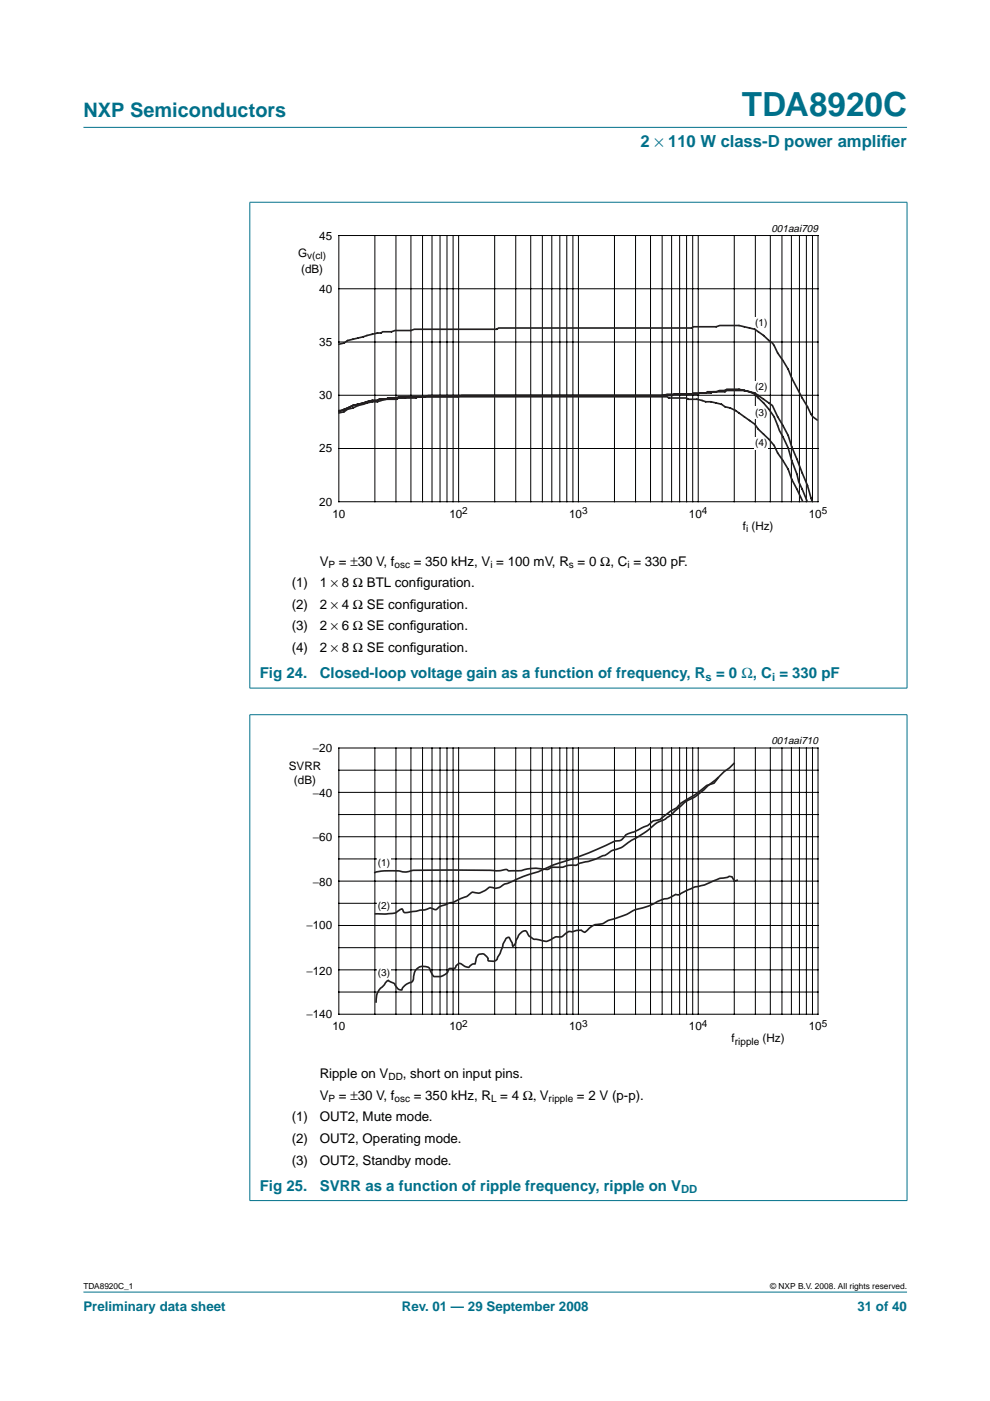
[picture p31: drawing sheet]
<svg xmlns="http://www.w3.org/2000/svg" width="210mm" height="297mm" viewBox="0 0 210 297" stroke-linecap="round" stroke-linejoin="round" font-family="sans-serif">
<defs><g id="words">
<text font-size="7.1" fill="#00708a" x="157.3" y="24.7">TDA8920C</text>
<text font-size="4.2" fill="#00708a" x="17.7" y="24.9">NXP Semiconductors</text>
<g font-size="3.5" fill="#00708a">
<text x="135.8" y="31.1">2 × 110 W class-D power amplif</text>
<text x="186.8" y="31.1">ier</text>
</g>
<g font-size="3.2" fill="#00708a">
<text x="55.1" y="143.8">Fig 24.</text>
<text x="67.8" y="143.8">Closed-loop voltage gain as a function of frequency, R = 0 Ω, C = 330 pF</text>
<text x="55.1" y="252.4">Fig 25.</text>
<text x="67.8" y="252.4">SVRR as a function of ripple frequency, ripple on V</text>
</g>
<g font-size="2.8">
<text x="67.8" y="119.9">V</text>
<text x="71.9" y="119.9">= ±30 V, f</text>
<text x="87.7" y="119.9">= 350 kHz, V = 100 mV, R = 0 Ω, C = 330 pF.</text>
<text x="61.9" y="124.5">(1)</text>
<text x="67.8" y="124.5">1 × 8 Ω BTL conf</text>
<text x="88.3" y="124.5">iguration.</text>
<text x="61.9" y="129.1">(2)</text>
<text x="67.8" y="129.1">2 × 4 Ω SE conf</text>
<text x="86.9" y="129.1">iguration.</text>
<text x="61.9" y="133.7">(3)</text>
<text x="67.8" y="133.7">2 × 6 Ω SE conf</text>
<text x="86.9" y="133.7">iguration.</text>
<text x="61.9" y="138.3">(4)</text>
<text x="67.8" y="138.3">2 × 8 Ω SE conf</text>
<text x="86.9" y="138.3">iguration.</text>
<text x="67.8" y="228.6">Ripple on V</text>
<text x="67.8" y="233.1">V</text>
<text x="71.9" y="233.1">= ±30 V, f</text>
<text x="85.4" y="228.6">, short on input pins.</text>
<text x="87.7" y="233.1">= 350 kHz, R = 4 Ω, V</text>
<text x="122.3" y="233.1">= 2 V (p-p).</text>
<text x="61.9" y="237.7">(1)</text>
<text x="67.8" y="237.7">OUT2, Mute mode.</text>
<text x="61.9" y="242.3">(2)</text>
<text x="67.8" y="242.3">OUT2, Operating mode.</text>
<text x="61.9" y="246.9">(3)</text>
<text x="67.8" y="246.9">OUT2, Standby mode.</text>
</g>
<g font-size="2.8" fill="#00708a">
<text x="17.7" y="278">Preliminary data sheet</text>
<text x="85.2" y="278">Rev. 01 — 29 September 2008</text>
<text x="181.8" y="278">31 of 40</text>
</g>
<g font-size="2.5">
<text x="67.7" y="50.8">45</text>
<text x="63.2" y="54.4">G</text>
<text x="63.9" y="58">(dB)</text>
<text x="67.7" y="62.1">40</text>
<text x="67.7" y="73.4">35</text>
<text x="67.7" y="84.6">30</text>
<text x="67.7" y="95.9">25</text>
<text x="67.7" y="107.2">20</text>
<text x="70.5" y="109.8">10</text>
<text x="95.3" y="109.8">10</text>
<text x="120.7" y="109.8">10</text>
<text x="146.1" y="109.8">10</text>
<text x="157.5" y="112.3">f (Hz)</text>
<text x="171.5" y="109.8">10</text>
<text x="66.3" y="159.4">−20</text>
<text x="61.2" y="163.2">SVRR</text>
<text x="62.3" y="166.2">(dB)</text>
<text x="66.3" y="169">−40</text>
<text x="66.3" y="178.3">−60</text>
<text x="66.3" y="187.9">−80</text>
<text x="65" y="197.1">−100</text>
<text x="65" y="206.7">−120</text>
<text x="65" y="215.9">−140</text>
<text x="70.5" y="218.4">10</text>
<text x="95.3" y="218.4">10</text>
<text x="120.7" y="218.4">10</text>
<text x="146.1" y="218.4">10</text>
<text x="155.1" y="221">f</text>
<text x="161.7" y="221">(Hz)</text>
<text x="171.5" y="218.4">10</text>
</g>
<g font-size="2.4" fill="#00708a">
<text x="149.6" y="144.3">s</text>
<text x="163.7" y="144.3">i</text>
<text x="144.4" y="253">DD</text>
</g>
<g font-size="2.2">
<text x="163.6" y="49.1">001aai709</text>
<text x="163.6" y="157.7">001aai710</text>
</g>
<g font-size="2.1">
<text x="65.2" y="54.9">v(cl)</text>
<text x="160.1" y="69.2">(1)</text>
<text x="160.1" y="82.7">(2)</text>
<text x="160.1" y="88.1">(3)</text>
<text x="160.1" y="94.6">(4)</text>
<text x="98" y="109">2</text>
<text x="123.4" y="109">3</text>
<text x="148.8" y="109">4</text>
<text x="158.2" y="112.8">i</text>
<text x="174.2" y="109">5</text>
<text x="69.7" y="120.4">P</text>
<text x="83.7" y="120.4">osc</text>
<text x="104" y="120.4">i</text>
<text x="120.6" y="120.4">s</text>
<text x="133" y="120.4">i</text>
<text x="80.1" y="183.6">(1)</text>
<text x="80.1" y="192.7">(2)</text>
<text x="80.1" y="207">(3)</text>
<text x="98" y="217.7">2</text>
<text x="123.4" y="217.7">3</text>
<text x="148.8" y="217.7">4</text>
<text x="155.8" y="221.5">ripple</text>
<text x="174.2" y="217.7">5</text>
<text x="69.7" y="233.7">P</text>
<text x="82.4" y="229.1">DD</text>
<text x="83.7" y="233.7">osc</text>
<text x="104.1" y="233.7">L</text>
<text x="116.3" y="233.7">ripple</text>
</g>
<g font-size="1.8">
<text x="17.7" y="273.4">TDA8920C_1</text>
<text x="163.3" y="273.4">© NXP B.V. 2008. All rights reserved.</text>
</g>
</g></defs>
<g fill="#00708a" stroke="#00708a" stroke-width=".21">
<path d="M17.7 273.9h174.6z"/>
<path d="M17.7 27h174.6z"/>
<path d="M53 42.9v102.9z"/>
<path d="M192.3 42.9v102.9z"/>
<path d="M52.9 42.9h139.5z"/>
<path d="M52.9 145.9h139.5z"/>
<path d="M53 151.6v102.9z"/>
<path d="M192.3 151.6v102.9z"/>
<path d="M52.9 151.5h139.5z"/>
<path d="M52.9 254.5h139.5z"/>
</g>
<path d="M59.1 47.1h127v66.3h-127z" fill="none" stroke="#fff" stroke-width=".21"/>
<g fill="none" stroke="#000" stroke-width=".21">
<path d="M71.8 49.9h101.6v56.5h-101.6zM79.5 49.9v56.5M84 49.9v56.5M87.1 49.9v56.5M89.6 49.9v56.5M91.6 49.9v56.5M93.3 49.9v56.5M94.8 49.9v56.5M96.1 49.9v56.5M97.2 49.9v56.5M104.9 49.9v56.5M109.4 49.9v56.5"/>
<path d="M112.5 49.9v56.5M115 49.9v56.5M117 49.9v56.5M118.7 49.9v56.5M120.2 49.9v56.5M121.5 49.9v56.5M122.6 49.9v56.5M130.3 49.9v56.5M134.8 49.9v56.5M137.9 49.9v56.5M140.4 49.9v56.5M142.4 49.9v56.5"/>
<path d="M144.1 49.9v56.5M145.6 49.9v56.5M146.9 49.9v56.5M148 49.9v56.5M155.7 49.9v56.5M160.2 49.9v56.5M163.3 49.9v56.5M165.8 49.9v56.5M167.8 49.9v56.5M169.5 49.9v56.5M171 49.9v56.5M172.3 49.9v56.5"/>
<path d="M71.8 61.2h101.6M71.8 72.5h101.6M71.8 83.8h101.6M71.8 95.1h101.6"/>
</g>
<g fill="#fff">
<path d="M159.9 67.3h2.9v2.6h-2.9z"/>
<path d="M159.9 80.8h2.9v2.7h-2.9z"/>
<path d="M159.9 86.2h2.9v2.6h-2.9z"/>
<path d="M159.9 92.6h2.9v2.7h-2.9z"/>
</g>
<path d="M71.8 73l1.2-.3 .7-.5 6.3-1.6h.8l.3-.3h1.9l.7-.2h3.4l.7-.3h17.5l.4-.3h40.9l.4-.2h4.9l.7-.3h4.1l3.3 .8 3.8 2.9 1.1 2.1 2.2 3.5 .8 1.8 3.3 6.1a4.6 4.6 0 0 0 2.1 2.9M73.7 86.5l-.7 .5h-1.2M73.7 86.5l-1.9 .8M81.9 84.7h-1.5l-.4 .2h-1.1l-4.1 1.1-1.1 .5M81.9 84.7l.4-.3h3.7l.4-.3h10.7l.8-.2h44.7l.3-.3h3.7l.4-.3h2.6l.4-.2h1.9l.7-.3h1.1l.4-.3h2.6l3.3 .8 3.8 2.7 1.1 2.4 2.2 3.9 .8 2.4 3.3 8.2 1 3.4M81.9 84.7h2.2l.4-.3h3.7l.4-.3h52.8l.4 .3h3.7l.4 .3h1.9l1.8 .5h1.1l2.3 .5 .7 .5 1.1 .3 1.1 .5 4.1 3 .8 1 2.2 2.1 1.1 1.4 .8 1.5 2.2 3.5 .8 2.1 2.2 4.6M81.9 84.7l-1.9 .5a12.1 12.1 0 0 0-5.2 1.3l-1.1 .3-.7 .5-1.2 .3M157.8 82.8h-3.7l-.4 .3h-2.6l-.4 .2h-2.2l-.7 .3h-6.4l-.7 .3h-49.9l-.7 .2h-5.6l-.4 .3h-1.8l-.4 .3M158.9 83.1l1.1 .5a23.7 23.7 0 0 1 4.1 4.8l1.2 2.9 1.8 3.7 .8 2.6 1.1 3 .3 1.5 1.8 4.1M155.8 161.7l-1.1 1.1-1.2 .8-2.1 2.4-1.6 .5a17.6 17.6 0 0 1-4.1 3l-1.6 1a4 4 0 0 1-1.9 1.5l-1.2 .9a3 3 0 0 1-2.4 1.1 7.6 7.6 0 0 1-3.1 1.9l-.9 .4a3.8 3.8 0 0 0-2.7 1.7l-.3 .2a6.4 6.4 0 0 0-3.4 1.2 94 94 0 0 1-11.2 4.1l-.6 .3a16 16 0 0 1-4.3 1.6l-5.2 2.1a2.7 2.7 0 0 1-3 .6l-.2 .1a4.3 4.3 0 0 1-2.5 1.1h-.4a.92 .92 0 0 0-1.2 .3l-.6 .5-1.4 .4a5.9 5.9 0 0 1-2.7 1.1l-1.8 .7a.88 .88 0 0 1-1.4 .4 2.31 2.31 0 0 0-1.7 .2l-1 .1-2.3 .4a.84 .84 0 0 1-.9 .1 .84 .84 0 0 1-.5-.7l-.5 .1a4.8 4.8 0 0 1-3.7 .9h-1.7M156.5 186.6l-.6 .2-.7-.9-.5-.1-.4 .2a17.6 17.6 0 0 0-5.2 1.7l-1.9 .4-2.8 1.3a.91 .91 0 0 1-1.2 .2 6.8 6.8 0 0 1-3 1.2l-3.1 1.4a10 10 0 0 0-4.2 1.7l-2 .7a9.5 9.5 0 0 0-3.2 1.3 4.1 4.1 0 0 0-3.6 1.7l-.2 .1a2.14 2.14 0 0 0-2.6-.1 1.92 1.92 0 0 0-2 .9l-.3 .1a2.47 2.47 0 0 0-2.3 .6 2.95 2.95 0 0 1-2.7 0 2.66 2.66 0 0 1-2.5-1.8 1.97 1.97 0 0 0-1.9 1.7l-.3 .9-.5 .6-.5-1.1a.69 .69 0 0 0-.7-.7 4.2 4.2 0 0 0-1.2 2.3l-.8 1.8a1.11 1.11 0 0 1-1.6 .9l-.5-.2a1.29 1.29 0 0 0-1.3-1.4 1.29 1.29 0 0 0-1.3 1.4l-.2 .8a1.42 1.42 0 0 0-1.3 .7l-1-.3a.99 .99 0 0 0-1.1-.5 .99 .99 0 0 0-.8 .9l-.4 .1a.82 .82 0 0 0-1.2 .9 2.7 2.7 0 0 1-3 .7l-.7-1.1a1.21 1.21 0 0 0-1.5-.9 2.17 2.17 0 0 0-2 2.6 1.03 1.03 0 0 1-1.1 1l-1.1 .7-.3 .7-.7-.2-.5-.5a1.55 1.55 0 0 0-1.3-1.1l-.3-.2a1.02 1.02 0 0 0-.9 .9 4 4 0 0 0-1.8 3.8" fill="none" stroke="#231f20" stroke-width=".35"/>
<path d="M59.1 155.8h127v66.3h-127z" fill="none" stroke="#fff" stroke-width=".21"/>
<g fill="none" stroke="#000" stroke-width=".21">
<path d="M71.8 158.6h101.6v56.4h-101.6zM79.5 158.6v56.4M84 158.6v56.4M87.1 158.6v56.4M89.6 158.6v56.4M91.6 158.6v56.4M93.3 158.6v56.4M94.8 158.6v56.4M96.1 158.6v56.4M97.2 158.6v56.4M104.9 158.6v56.4M109.4 158.6v56.4"/>
<path d="M112.5 158.6v56.4M115 158.6v56.4M117 158.6v56.4M118.7 158.6v56.4M120.2 158.6v56.4M121.5 158.6v56.4M122.6 158.6v56.4M130.3 158.6v56.4M134.8 158.6v56.4M137.9 158.6v56.4M140.4 158.6v56.4M142.4 158.6v56.4"/>
<path d="M144.1 158.6v56.4M145.6 158.6v56.4M146.9 158.6v56.4M148 158.6v56.4M155.7 158.6v56.4M160.2 158.6v56.4M163.3 158.6v56.4M165.8 158.6v56.4M167.8 158.6v56.4M169.5 158.6v56.4M171 158.6v56.4M172.3 158.6v56.4"/>
<path d="M71.8 168h101.6M71.8 177.4h101.6M71.8 163.3h101.6M71.8 172.7h101.6M71.8 186.8h101.6M71.8 196.2h101.6M71.8 182.1h101.6M71.8 191.5h101.6M71.8 205.6h101.6M71.8 200.9h101.6M71.8 210.3h101.6"/>
</g>
<g fill="#fff">
<path d="M80.1 182.3h2.8v2.5h-2.8z"/>
<path d="M80.1 205h2.8v2.5h-2.8z"/>
<path d="M80.1 190.8h2.8v2.6h-2.8z"/>
<path d="M80.1 181.8h2.8v2.5h-2.8z"/>
</g>
<path d="M152.2 164.9l-2.8 2.4a12.9 12.9 0 0 1-4.1 2.7l-3.1 2.8-1.2 .9a9.1 9.1 0 0 0-4 2.6l-3.2 1.9a7.7 7.7 0 0 1-3.7 2l-.2 .1a6.3 6.3 0 0 1-2.7 1.4l-2.1 .8-2.1 .5-1 .5a4.8 4.8 0 0 0-2.7 .4h-2.3a2.3 2.3 0 0 1-2.4 .3l-1.7-.1-2.3 .5h-1.1a3.4 3.4 0 0 1-2.1-.3l-2.2 .3-1.3-.1h-14.2a9.9 9.9 0 0 0-3.8 .4l-1.5-.3h-1.3a10.4 10.4 0 0 0-3.6 .4" fill="none" stroke="#231f20" stroke-width=".35"/>
<use href="#words"/>
</svg>
